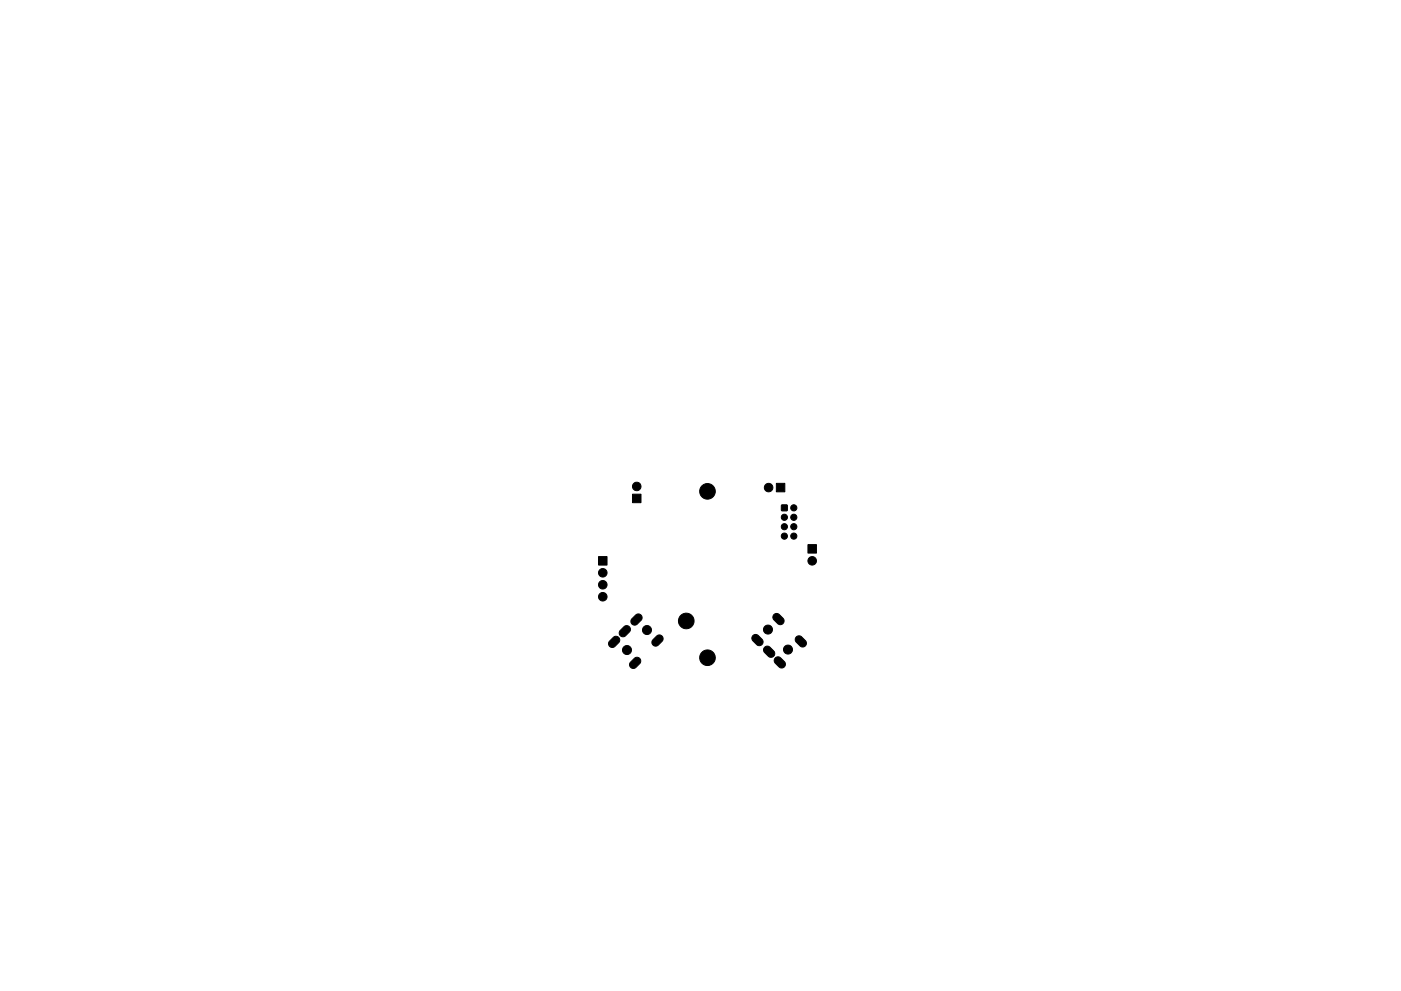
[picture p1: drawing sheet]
<svg xmlns="http://www.w3.org/2000/svg" width="297mm" height="210mm" viewBox="0 0 297 210" stroke-linecap="round" stroke-linejoin="round" font-family="sans-serif">
<g fill="#000" stroke="#000" stroke-width=".21">
<path d="M126.9 118.1h1.8v1.8h-1.8zM134.1 104.8h1.8v1.8h-1.8zM164.6 102.5h1.8v1.8h-1.8zM165.7 107.2h1.2v1.1h-1.2zM171.3 115.5h1.8v1.8h-1.8zM130.1 135.2a.8 .8 0 0 1 1.1 0 .8 .8 0 0 1 0 1.1l-.8 .9a.8 .8 0 0 1-1.1-.1 .8 .8 0 0 1-.1-1.1zM132.3 132.9a.8 .8 0 0 1 1.1 .1 .8 .8 0 0 1 .1 1.1l-.9 .8a.8 .8 0 0 1-1.1 0 .8 .8 0 0 1 0-1.1zM134.5 139.7a.8 .8 0 0 1 1.1 0 .8 .8 0 0 1 0 1.1l-.8 .8a.8 .8 0 0 1-1.1 0 .8 .8 0 0 1 0-1.1zM134 131.3l.8-.8a.8 .8 0 0 1 1.1 0 .8 .8 0 0 1 0 1.1l-.8 .8a.8 .8 0 0 1-1.1 0 .8 .8 0 0 1 0-1.1zM139.3 134.9a.8 .8 0 0 1 1.1 0 .8 .8 0 0 1 0 1.2l-.8 .8a.8 .8 0 0 1-1.2 0 .8 .8 0 0 1 0-1.1zM159.6 134.8l.5-.2 .4 .1 1.1 1a.8 .8 0 0 1 0 1.1 .8 .8 0 0 1-1.2 0l-.9-1.1-.1-.4zM162.1 137.3l.4-.2h.5l1.1 1a.8 .8 0 0 1-.1 1.1 .8 .8 0 0 1-1.1 .1l-1-1.1v-.5z"/>
<path d="M164.1 130.4l.4-.2h.5l1 1a.8 .8 0 0 1 0 1.1 .8 .8 0 0 1-1.1 0l-1-1v-.5zM164.4 139.6l.4-.2h.5l1 1a.8 .8 0 0 1 0 1.1 .8 .8 0 0 1-1.1 0l-1-1v-.5zM168.8 135.1l.4-.2 .5 .1 1.1 .9a.8 .8 0 0 1-.1 1.1 .8 .8 0 0 1-1.1 .1l-.9-1.1-.1-.5z"/>
<circle cx="135" cy="103.2" r=".9"/>
<circle cx="150" cy="104.3" r="1.66"/>
<circle cx="163" cy="103.5" r=".9"/>
<circle cx="166.3" cy="113.7" r=".65"/>
<circle cx="166.3" cy="109.7" r=".65"/>
<circle cx="166.3" cy="111.7" r=".65"/>
<circle cx="168.3" cy="113.7" r=".65"/>
<circle cx="168.3" cy="107.7" r=".65"/>
<circle cx="168.3" cy="109.7" r=".65"/>
<circle cx="168.3" cy="111.7" r=".65"/>
<circle cx="172.2" cy="119" r=".9"/>
<circle cx="127.8" cy="126.6" r=".9"/>
<circle cx="127.8" cy="124.1" r=".9"/>
<circle cx="127.8" cy="121.5" r=".9"/>
<circle cx="132.9" cy="137.9" r=".96"/>
<circle cx="137.2" cy="133.7" r=".96"/>
<circle cx="145.5" cy="131.8" r="1.66"/>
<circle cx="150" cy="139.6" r="1.66"/>
<circle cx="162.8" cy="133.6" r=".96"/>
<circle cx="167.1" cy="137.8" r=".96"/>
</g>
</svg>
